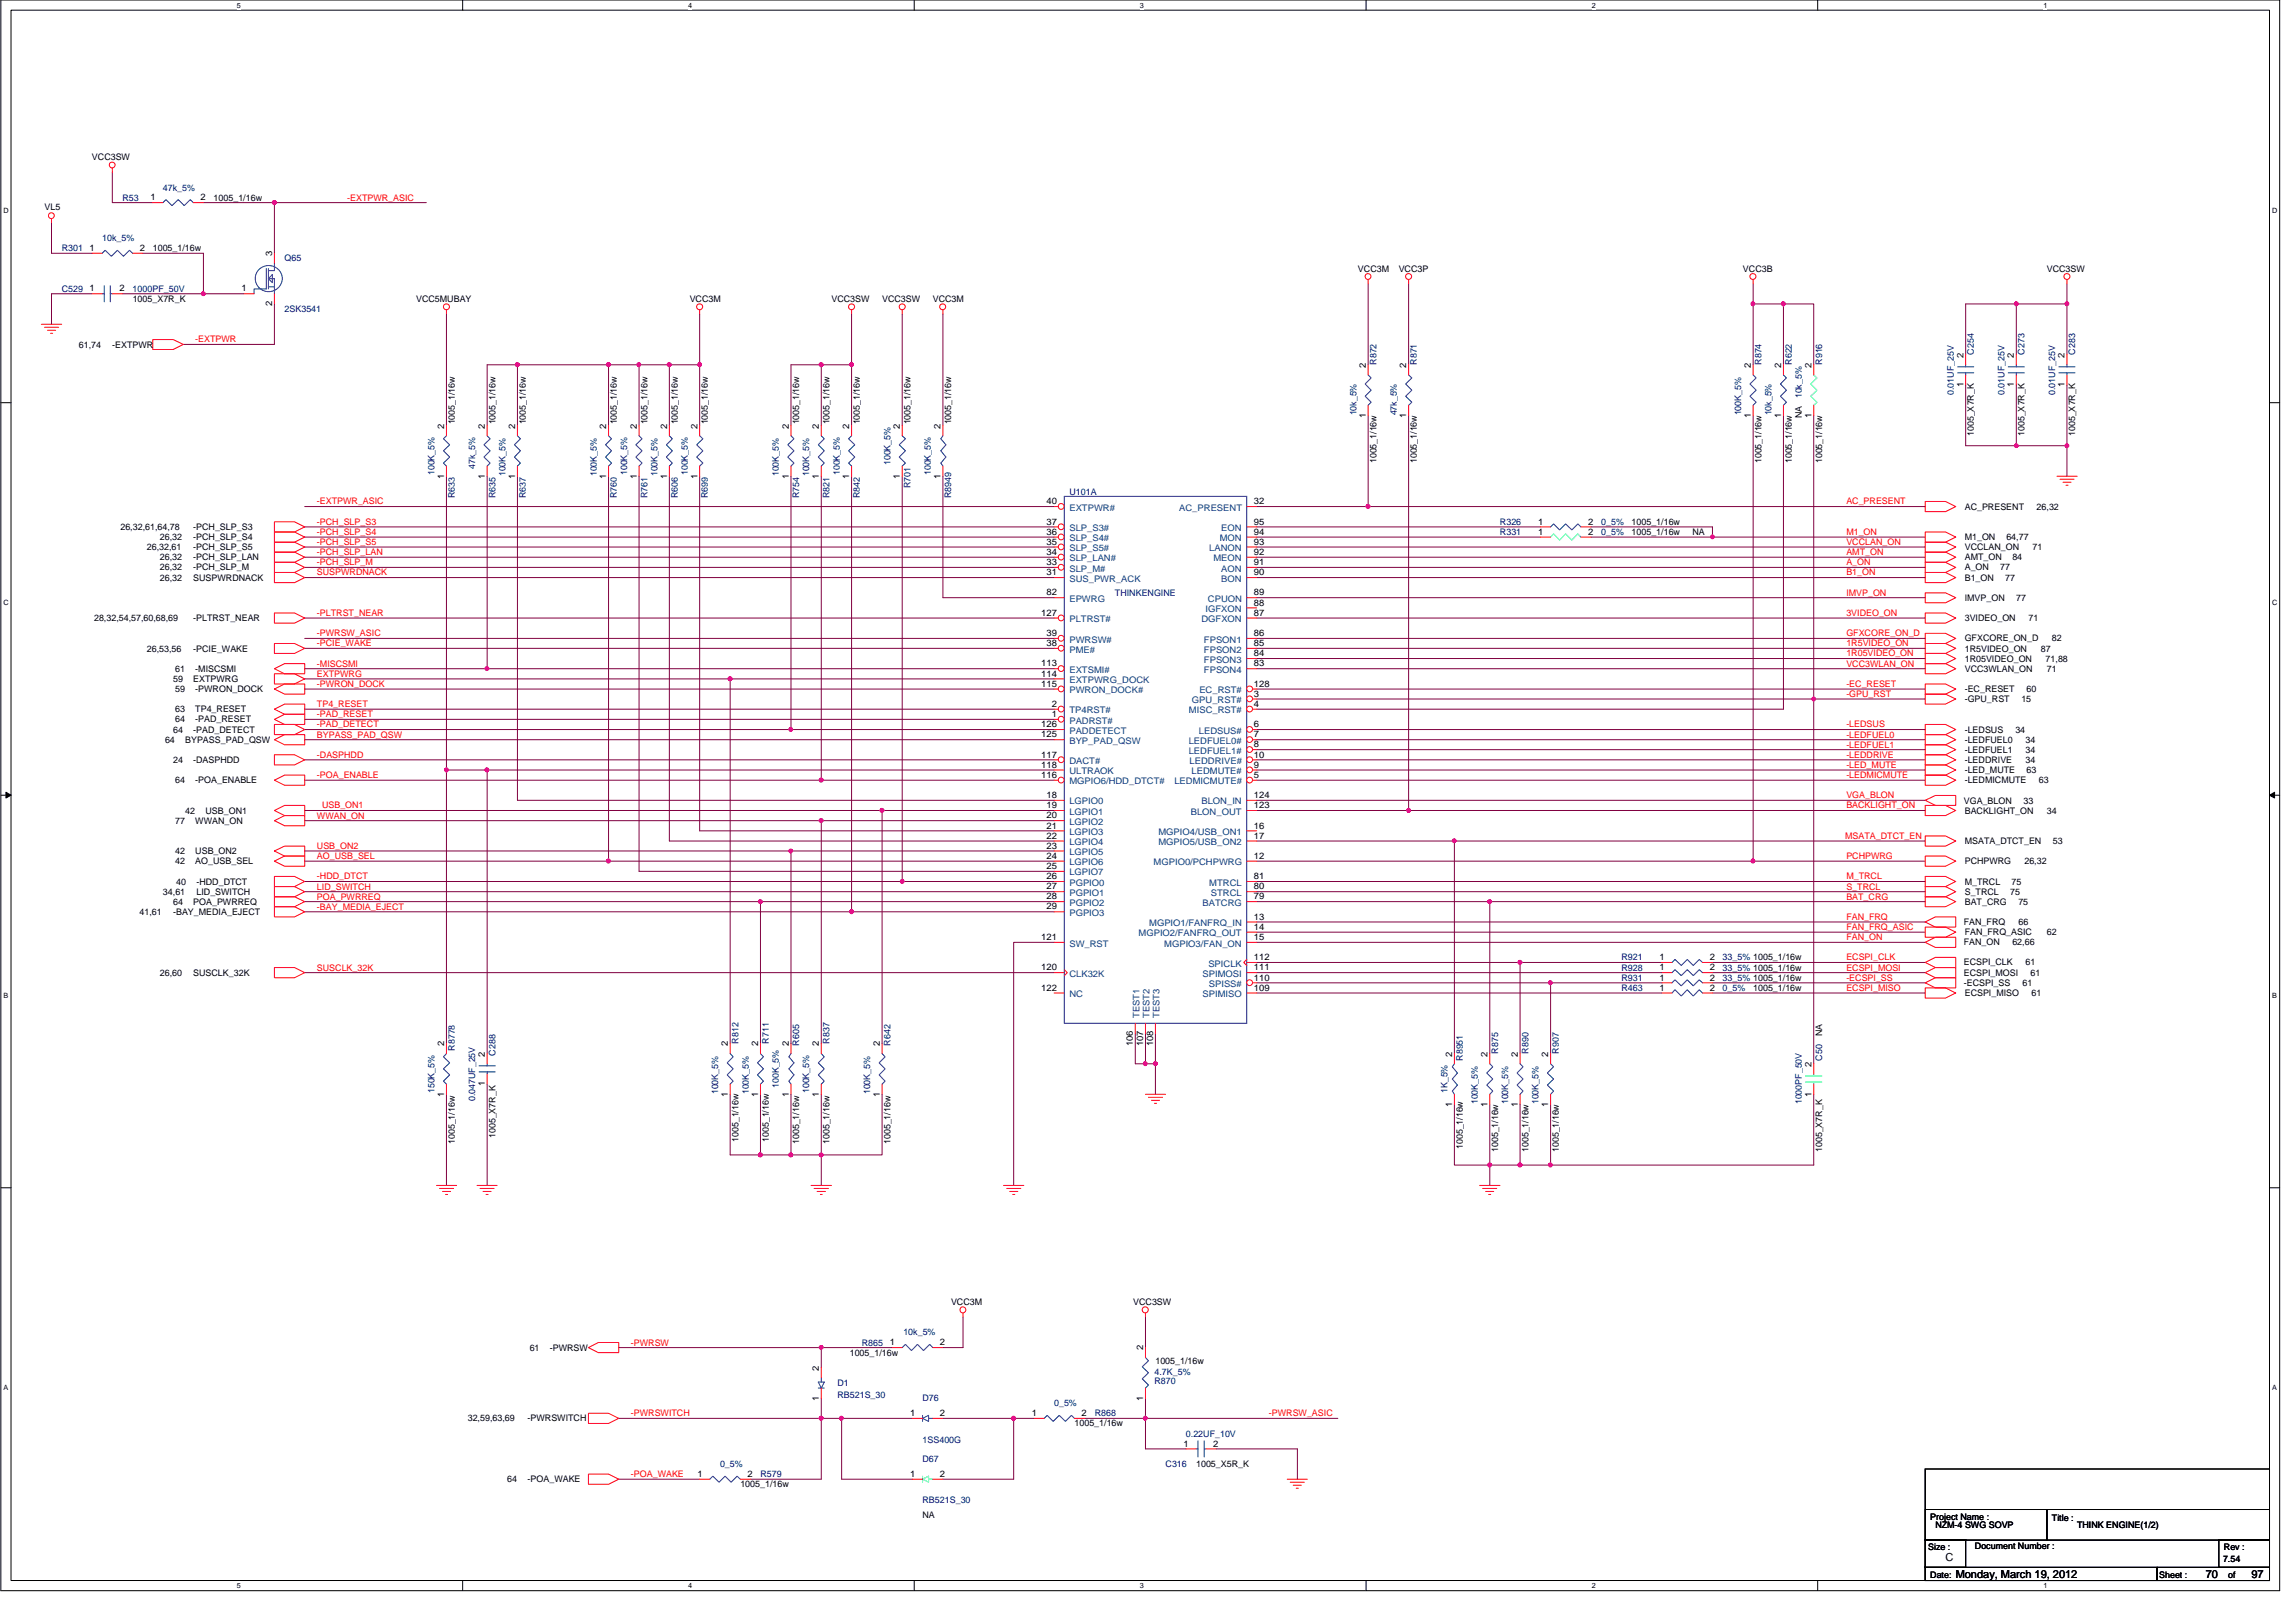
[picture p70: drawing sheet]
<svg xmlns="http://www.w3.org/2000/svg" width="420mm" height="297mm" viewBox="0 0 420 297" stroke-linecap="round" stroke-linejoin="round" font-family="sans-serif">
<defs><g id="words">
<g font-size="2">
<text x="356.2" y="285.6">C</text>
<text x="358" y="288.8">Monday, March 19, 2012</text>
<text x="403.8" y="288.8">70</text>
<text x="412.2" y="288.8">97</text>
</g>
<g font-size="1.7">
<text x="16.8" y="29.3">VCC3SW</text>
<text x="8.2" y="38.4">VL5</text>
<text x="27.5" y="36.7">1</text>
<text x="36.7" y="36.7">2</text>
<text x="39.1" y="36.7">1005_1/16w</text>
<text x="16.4" y="45.9">1</text>
<text x="25.6" y="45.9">2</text>
<text x="28" y="46">1005_1/16w</text>
<text x="49.8" y="46.9" transform="rotate(-90 49.8 46.9)">3</text>
<text x="16.4" y="53.3">1</text>
<text x="21.9" y="53.3">2</text>
<text x="44.2" y="53.3">1</text>
<text x="248.6" y="49.7">VCC3M</text>
<text x="256.1" y="49.7">VCC3P</text>
<text x="319.1" y="49.7">VCC3B</text>
<text x="374.7" y="49.7">VCC3SW</text>
<text x="24.3" y="55.2">1005_X7R_K</text>
<text x="49.8" y="56" transform="rotate(-90 49.8 56)">2</text>
<text x="76.2" y="55.2">VCC5MUBAY</text>
<text x="126.3" y="55.2">VCC3M</text>
<text x="152.2" y="55.2">VCC3SW</text>
<text x="161.5" y="55.2">VCC3SW</text>
<text x="170.8" y="55.2">VCC3M</text>
<text x="14.4" y="63.6">61,74</text>
<text x="20.6" y="63.6">-EXTPWR</text>
<text x="359.4" y="65.4" transform="rotate(-90 359.4 65.4)">2</text>
<text x="368.7" y="65.4" transform="rotate(-90 368.7 65.4)">2</text>
<text x="378" y="65.4" transform="rotate(-90 378 65.4)">2</text>
<text x="250.1" y="67.3" transform="rotate(-90 250.1 67.3)">2</text>
<text x="257.5" y="67.3" transform="rotate(-90 257.5 67.3)">2</text>
<text x="320.5" y="67.3" transform="rotate(-90 320.5 67.3)">2</text>
<text x="326.1" y="67.3" transform="rotate(-90 326.1 67.3)">2</text>
<text x="331.6" y="67.3" transform="rotate(-90 331.6 67.3)">2</text>
<text x="359.4" y="70.9" transform="rotate(-90 359.4 70.9)">1</text>
<text x="368.7" y="70.9" transform="rotate(-90 368.7 70.9)">1</text>
<text x="378" y="70.9" transform="rotate(-90 378 70.9)">1</text>
<text x="83.3" y="77.7" transform="rotate(-90 83.3 77.7)">1005_1/16w</text>
<text x="90.7" y="77.7" transform="rotate(-90 90.7 77.7)">1005_1/16w</text>
<text x="96.3" y="77.7" transform="rotate(-90 96.3 77.7)">1005_1/16w</text>
<text x="112.9" y="77.7" transform="rotate(-90 112.9 77.7)">1005_1/16w</text>
<text x="118.5" y="77.7" transform="rotate(-90 118.5 77.7)">1005_1/16w</text>
<text x="124.1" y="77.7" transform="rotate(-90 124.1 77.7)">1005_1/16w</text>
<text x="129.6" y="77.7" transform="rotate(-90 129.6 77.7)">1005_1/16w</text>
<text x="146.3" y="77.7" transform="rotate(-90 146.3 77.7)">1005_1/16w</text>
<text x="151.9" y="77.7" transform="rotate(-90 151.9 77.7)">1005_1/16w</text>
<text x="157.4" y="77.7" transform="rotate(-90 157.4 77.7)">1005_1/16w</text>
<text x="166.7" y="77.7" transform="rotate(-90 166.7 77.7)">1005_1/16w</text>
<text x="174.1" y="77.7" transform="rotate(-90 174.1 77.7)">1005_1/16w</text>
<text x="250.1" y="76.5" transform="rotate(-90 250.1 76.5)">1</text>
<text x="257.5" y="76.5" transform="rotate(-90 257.5 76.5)">1</text>
<text x="320.5" y="76.5" transform="rotate(-90 320.5 76.5)">1</text>
<text x="326.1" y="76.5" transform="rotate(-90 326.1 76.5)">1</text>
<text x="329.9" y="76.6" transform="rotate(-90 329.9 76.6)">NA</text>
<text x="331.6" y="76.5" transform="rotate(-90 331.6 76.5)">1</text>
<text x="81.3" y="78.4" transform="rotate(-90 81.3 78.4)">2</text>
<text x="88.8" y="78.4" transform="rotate(-90 88.8 78.4)">2</text>
<text x="94.3" y="78.4" transform="rotate(-90 94.3 78.4)">2</text>
<text x="111" y="78.4" transform="rotate(-90 111 78.4)">2</text>
<text x="116.6" y="78.4" transform="rotate(-90 116.6 78.4)">2</text>
<text x="122.1" y="78.4" transform="rotate(-90 122.1 78.4)">2</text>
<text x="127.7" y="78.4" transform="rotate(-90 127.7 78.4)">2</text>
<text x="144.4" y="78.4" transform="rotate(-90 144.4 78.4)">2</text>
<text x="149.9" y="78.4" transform="rotate(-90 149.9 78.4)">2</text>
<text x="155.5" y="78.4" transform="rotate(-90 155.5 78.4)">2</text>
<text x="164.7" y="78.4" transform="rotate(-90 164.7 78.4)">2</text>
<text x="172.2" y="78.4" transform="rotate(-90 172.2 78.4)">2</text>
<text x="361.4" y="79.8" transform="rotate(-90 361.4 79.8)">1005_X7R_K</text>
<text x="370.7" y="79.8" transform="rotate(-90 370.7 79.8)">1005_X7R_K</text>
<text x="379.9" y="79.8" transform="rotate(-90 379.9 79.8)">1005_X7R_K</text>
<text x="81.3" y="87.6" transform="rotate(-90 81.3 87.6)">1</text>
<text x="88.8" y="87.6" transform="rotate(-90 88.8 87.6)">1</text>
<text x="94.3" y="87.6" transform="rotate(-90 94.3 87.6)">1</text>
<text x="111" y="87.6" transform="rotate(-90 111 87.6)">1</text>
<text x="116.6" y="87.6" transform="rotate(-90 116.6 87.6)">1</text>
<text x="122.1" y="87.6" transform="rotate(-90 122.1 87.6)">1</text>
<text x="127.7" y="87.6" transform="rotate(-90 127.7 87.6)">1</text>
<text x="144.4" y="87.6" transform="rotate(-90 144.4 87.6)">1</text>
<text x="149.9" y="87.6" transform="rotate(-90 149.9 87.6)">1</text>
<text x="155.5" y="87.6" transform="rotate(-90 155.5 87.6)">1</text>
<text x="164.7" y="87.6" transform="rotate(-90 164.7 87.6)">1</text>
<text x="172.2" y="87.6" transform="rotate(-90 172.2 87.6)">1</text>
<text x="252" y="84.8" transform="rotate(-90 252 84.8)">1005_1/16w</text>
<text x="259.4" y="84.8" transform="rotate(-90 259.4 84.8)">1005_1/16w</text>
<text x="322.5" y="84.8" transform="rotate(-90 322.5 84.8)">1005_1/16w</text>
<text x="328" y="84.8" transform="rotate(-90 328 84.8)">1005_1/16w</text>
<text x="333.6" y="84.8" transform="rotate(-90 333.6 84.8)">1005_1/16w</text>
<text x="191.6" y="92.3">40</text>
<text x="229.6" y="92.3">32</text>
<text x="359.7" y="93.3">AC_PRESENT</text>
<text x="372.9" y="93.3">26,32</text>
<text x="22" y="97">26,32,61,64,78</text>
<text x="26.9" y="100.7">26,32,61</text>
<text x="29.3" y="98.8">26,32</text>
<text x="35.4" y="97">-PCH_SLP_S3</text>
<text x="35.4" y="98.8">-PCH_SLP_S4</text>
<text x="35.4" y="100.7">-PCH_SLP_S5</text>
<text x="191.6" y="96">37</text>
<text x="191.6" y="97.9">36</text>
<text x="191.6" y="99.7">35</text>
<text x="191.6" y="101.6">34</text>
<text x="229.6" y="99.7">93</text>
<text x="229.6" y="101.6">92</text>
<text x="229.6" y="96">95</text>
<text x="229.6" y="97.9">94</text>
<text x="281.6" y="97.9">1</text>
<text x="281.6" y="96">1</text>
<text x="290.7" y="97.9">2</text>
<text x="290.7" y="96">2</text>
<text x="298.7" y="97.9">1005_1/16w</text>
<text x="298.7" y="96.1">1005_1/16w</text>
<text x="309.8" y="97.9">NA</text>
<text x="359.7" y="98.8">M1_ON</text>
<text x="359.7" y="100.7">VCCLAN_ON</text>
<text x="367.3" y="98.8">64,77</text>
<text x="372.1" y="100.7">71</text>
<text x="29.3" y="102.5">26,32</text>
<text x="29.3" y="104.4">26,32</text>
<text x="29.3" y="106.3">26,32</text>
<text x="35.4" y="102.5">-PCH_SLP_LAN</text>
<text x="35.4" y="104.4">-PCH_SLP_M</text>
<text x="35.4" y="106.3">SUSPWRDNACK</text>
<text x="191.6" y="103.4">33</text>
<text x="191.6" y="105.3">31</text>
<text x="229.6" y="103.4">91</text>
<text x="229.6" y="105.3">90</text>
<text x="359.7" y="102.5">AMT_ON</text>
<text x="359.7" y="104.4">A_ON</text>
<text x="359.7" y="106.3">B1_ON</text>
<text x="366.2" y="104.4">77</text>
<text x="367.1" y="106.3">77</text>
<text x="368.4" y="102.5">84</text>
<text x="17.2" y="113.7">28,32,54,57,60,68,69</text>
<text x="35.4" y="113.7">-PLTRST_NEAR</text>
<text x="190.6" y="112.7">127</text>
<text x="191.6" y="109">82</text>
<text x="229.6" y="112.7">87</text>
<text x="229.6" y="109">89</text>
<text x="229.6" y="110.8">88</text>
<text x="359.7" y="110">IMVP_ON</text>
<text x="359.7" y="113.7">3VIDEO_ON</text>
<text x="369.1" y="110">77</text>
<text x="371.4" y="113.7">71</text>
<text x="26.9" y="119.3">26,53,56</text>
<text x="35.4" y="119.3">-PCIE_WAKE</text>
<text x="191.6" y="116.4">39</text>
<text x="191.6" y="118.2">38</text>
<text x="229.6" y="116.4">86</text>
<text x="229.6" y="118.2">85</text>
<text x="359.7" y="117.4">GFXCORE_ON_D</text>
<text x="359.7" y="119.3">1R5VIDEO_ON</text>
<text x="373.6" y="119.3">87</text>
<text x="375.7" y="117.4">82</text>
<text x="31.7" y="124.8">59</text>
<text x="32.1" y="122.9">61</text>
<text x="35.4" y="124.8">EXTPWRG</text>
<text x="35.8" y="122.9">-MISCSMI</text>
<text x="190.6" y="122">113</text>
<text x="190.6" y="123.8">114</text>
<text x="190.6" y="125.7">115</text>
<text x="229.6" y="120.1">84</text>
<text x="229.6" y="122">83</text>
<text x="229.6" y="125.7">128</text>
<text x="359.7" y="121.1">1R05VIDEO_ON</text>
<text x="359.7" y="122.9">VCC3WLAN_ON</text>
<text x="374.5" y="121.1">71,88</text>
<text x="374.7" y="122.9">71</text>
<text x="32.1" y="126.7">59</text>
<text x="32.1" y="130.3">63</text>
<text x="35.8" y="126.7">-PWRON_DOCK</text>
<text x="35.8" y="130.3">TP4_RESET</text>
<text x="192.6" y="129.4">2</text>
<text x="192.6" y="131.2">1</text>
<text x="229.6" y="127.5">3</text>
<text x="229.6" y="129.4">4</text>
<text x="359.7" y="126.7">-EC_RESET</text>
<text x="359.7" y="128.5">-GPU_RST</text>
<text x="370.1" y="128.5">15</text>
<text x="371" y="126.7">60</text>
<text x="30.2" y="135.9">64</text>
<text x="31.7" y="134.1">64</text>
<text x="32.1" y="132.2">64</text>
<text x="33.9" y="135.9">BYPASS_PAD_QSW</text>
<text x="35.4" y="134.1">-PAD_DETECT</text>
<text x="35.8" y="132.2">-PAD_RESET</text>
<text x="190.6" y="133.1">126</text>
<text x="190.6" y="135">125</text>
<text x="229.6" y="135">7</text>
<text x="229.6" y="136.8">8</text>
<text x="229.6" y="133.1">6</text>
<text x="359.7" y="134.1">-LEDSUS</text>
<text x="359.7" y="135.9">-LEDFUEL0</text>
<text x="359.7" y="137.8">-LEDFUEL1</text>
<text x="369" y="134.1">34</text>
<text x="370.8" y="135.9">34</text>
<text x="370.8" y="137.8">34</text>
<text x="31.7" y="139.6">24</text>
<text x="32.1" y="143.3">64</text>
<text x="35.4" y="139.6">-DASPHDD</text>
<text x="35.8" y="143.3">-POA_ENABLE</text>
<text x="190.6" y="138.6">117</text>
<text x="190.6" y="140.5">118</text>
<text x="190.6" y="142.4">116</text>
<text x="229.6" y="140.5">9</text>
<text x="229.6" y="142.4">5</text>
<text x="229.6" y="138.6">10</text>
<text x="359.7" y="139.6">-LEDDRIVE</text>
<text x="359.7" y="141.5">-LED_MUTE</text>
<text x="359.7" y="143.3">-LEDMICMUTE</text>
<text x="370.8" y="139.6">34</text>
<text x="371" y="141.5">63</text>
<text x="373.2" y="143.3">63</text>
<text x="33.9" y="148.9">42</text>
<text x="37.6" y="148.9">USB_ON1</text>
<text x="191.6" y="146">18</text>
<text x="191.6" y="147.9">19</text>
<text x="191.6" y="149.8">20</text>
<text x="229.6" y="146">124</text>
<text x="229.6" y="147.9">123</text>
<text x="359.5" y="147.1">VGA_BLON</text>
<text x="359.7" y="148.9">BACKLIGHT_ON</text>
<text x="370.4" y="147.1">33</text>
<text x="374.7" y="148.9">34</text>
<text x="32.1" y="150.7">77</text>
<text x="35.8" y="150.7">WWAN_ON</text>
<text x="191.6" y="151.6">21</text>
<text x="191.6" y="153.5">22</text>
<text x="191.6" y="155.3">23</text>
<text x="229.6" y="151.6">16</text>
<text x="229.6" y="153.5">17</text>
<text x="359.7" y="154.5">MSATA_DTCT_EN</text>
<text x="375.8" y="154.5">53</text>
<text x="32.1" y="158.2">42</text>
<text x="32.1" y="156.3">42</text>
<text x="32.2" y="161.9">40</text>
<text x="35.8" y="158.2">AO_USB_SEL</text>
<text x="35.8" y="156.3">USB_ON2</text>
<text x="36" y="161.9">-HDD_DTCT</text>
<text x="191.6" y="157.2">24</text>
<text x="191.6" y="159">25</text>
<text x="191.6" y="160.9">26</text>
<text x="229.6" y="160.9">81</text>
<text x="229.6" y="157.2">12</text>
<text x="359.7" y="158.2">PCHPWRG</text>
<text x="359.7" y="161.9">M_TRCL</text>
<text x="368.2" y="161.9">75</text>
<text x="370.6" y="158.2">26,32</text>
<text x="25.6" y="167.4">41,61</text>
<text x="29.8" y="163.7">34,61</text>
<text x="31.7" y="167.4">-BAY_MEDIA_EJECT</text>
<text x="31.7" y="165.6">64</text>
<text x="35.4" y="165.6">POA_PWRREQ</text>
<text x="36" y="163.7">LID_SWITCH</text>
<text x="191.6" y="162.8">27</text>
<text x="191.6" y="164.6">28</text>
<text x="191.6" y="166.5">29</text>
<text x="229.6" y="164.6">79</text>
<text x="229.6" y="162.8">80</text>
<text x="359.7" y="163.7">S_TRCL</text>
<text x="359.7" y="165.6">BAT_CRG</text>
<text x="368" y="163.7">75</text>
<text x="369.5" y="165.6">75</text>
<text x="190.6" y="172">121</text>
<text x="229.6" y="168.3">13</text>
<text x="229.6" y="172">15</text>
<text x="229.6" y="170.2">14</text>
<text x="359.5" y="169.3">FAN_FRQ</text>
<text x="359.5" y="173">FAN_ON</text>
<text x="359.7" y="171.2">FAN_FRQ_ASIC</text>
<text x="368.4" y="173">62,66</text>
<text x="369.5" y="169.3">66</text>
<text x="374.7" y="171.2">62</text>
<text x="29.3" y="178.6">26,60</text>
<text x="35.4" y="178.6">SUSCLK_32K</text>
<text x="190.6" y="177.6">120</text>
<text x="229.6" y="175.7">112</text>
<text x="229.6" y="177.6">111</text>
<text x="229.6" y="179.5">110</text>
<text x="303.8" y="175.7">1</text>
<text x="303.8" y="177.6">1</text>
<text x="303.8" y="179.5">1</text>
<text x="313" y="175.7">2</text>
<text x="313" y="177.6">2</text>
<text x="313" y="179.5">2</text>
<text x="359.5" y="176.7">ECSPI_CLK</text>
<text x="359.5" y="178.6">ECSPI_MOSI</text>
<text x="370.8" y="176.7">61</text>
<text x="371.8" y="178.6">61</text>
<text x="190.6" y="181.3">122</text>
<text x="229.6" y="181.3">109</text>
<text x="303.8" y="181.3">1</text>
<text x="313" y="181.3">2</text>
<text x="321" y="181.4">1005_1/16w</text>
<text x="359.5" y="180.4">-ECSPI_SS</text>
<text x="359.7" y="182.3">ECSPI_MISO</text>
<text x="370.3" y="180.4">61</text>
<text x="371.9" y="182.3">61</text>
<text x="81.3" y="191.5" transform="rotate(-90 81.3 191.5)">2</text>
<text x="133.3" y="191.5" transform="rotate(-90 133.3 191.5)">2</text>
<text x="138.8" y="191.5" transform="rotate(-90 138.8 191.5)">2</text>
<text x="144.4" y="191.5" transform="rotate(-90 144.4 191.5)">2</text>
<text x="149.9" y="191.5" transform="rotate(-90 149.9 191.5)">2</text>
<text x="161.1" y="191.5" transform="rotate(-90 161.1 191.5)">2</text>
<text x="207.4" y="191.5" transform="rotate(-90 207.4 191.5)">106</text>
<text x="209.3" y="191.5" transform="rotate(-90 209.3 191.5)">107</text>
<text x="211.1" y="191.5" transform="rotate(-90 211.1 191.5)">108</text>
<text x="333.6" y="189.7" transform="rotate(-90 333.6 189.7)">NA</text>
<text x="88.8" y="193.4" transform="rotate(-90 88.8 193.4)">2</text>
<text x="265.8" y="193.4" transform="rotate(-90 265.8 193.4)">2</text>
<text x="272.3" y="193.4" transform="rotate(-90 272.3 193.4)">2</text>
<text x="277.9" y="193.4" transform="rotate(-90 277.9 193.4)">2</text>
<text x="283.5" y="193.4" transform="rotate(-90 283.5 193.4)">2</text>
<text x="331.6" y="195.2" transform="rotate(-90 331.6 195.2)">2</text>
<text x="81.3" y="200.7" transform="rotate(-90 81.3 200.7)">1</text>
<text x="88.8" y="198.8" transform="rotate(-90 88.8 198.8)">1</text>
<text x="133.3" y="200.7" transform="rotate(-90 133.3 200.7)">1</text>
<text x="138.8" y="200.7" transform="rotate(-90 138.8 200.7)">1</text>
<text x="144.4" y="200.7" transform="rotate(-90 144.4 200.7)">1</text>
<text x="149.9" y="200.7" transform="rotate(-90 149.9 200.7)">1</text>
<text x="161.1" y="200.7" transform="rotate(-90 161.1 200.7)">1</text>
<text x="265.8" y="202.6" transform="rotate(-90 265.8 202.6)">1</text>
<text x="272.3" y="202.6" transform="rotate(-90 272.3 202.6)">1</text>
<text x="277.9" y="202.6" transform="rotate(-90 277.9 202.6)">1</text>
<text x="283.5" y="202.6" transform="rotate(-90 283.5 202.6)">1</text>
<text x="331.6" y="200.7" transform="rotate(-90 331.6 200.7)">1</text>
<text x="83.3" y="209.3" transform="rotate(-90 83.3 209.3)">1005_1/16w</text>
<text x="90.7" y="208.2" transform="rotate(-90 90.7 208.2)">1005_X7R_K</text>
<text x="135.2" y="209" transform="rotate(-90 135.2 209)">1005_1/16w</text>
<text x="140.7" y="209" transform="rotate(-90 140.7 209)">1005_1/16w</text>
<text x="146.3" y="209.3" transform="rotate(-90 146.3 209.3)">1005_1/16w</text>
<text x="151.9" y="209.3" transform="rotate(-90 151.9 209.3)">1005_1/16w</text>
<text x="163" y="209.3" transform="rotate(-90 163 209.3)">1005_1/16w</text>
<text x="267.8" y="210.3" transform="rotate(-90 267.8 210.3)">1005_1/16w</text>
<text x="274.3" y="210.8" transform="rotate(-90 274.3 210.8)">1005_1/16w</text>
<text x="279.8" y="210.8" transform="rotate(-90 279.8 210.8)">1005_1/16w</text>
<text x="285.4" y="210.8" transform="rotate(-90 285.4 210.8)">1005_1/16w</text>
<text x="333.6" y="210.8" transform="rotate(-90 333.6 210.8)">1005_X7R_K</text>
<text x="174.1" y="238.8">VCC3M</text>
<text x="207.5" y="238.8">VCC3SW</text>
<text x="97" y="247.2">61</text>
<text x="100.7" y="247.2">-PWRSW</text>
<text x="149.9" y="250.9" transform="rotate(-90 149.9 250.9)">2</text>
<text x="155.6" y="248.1">1005_1/16w</text>
<text x="162.9" y="246.2">1</text>
<text x="172.1" y="246.2">2</text>
<text x="209.3" y="247.1" transform="rotate(-90 209.3 247.1)">2</text>
<text x="211.5" y="249.6">1005_1/16w</text>
<text x="149.9" y="256.3" transform="rotate(-90 149.9 256.3)">1</text>
<text x="209.3" y="256.3" transform="rotate(-90 209.3 256.3)">1</text>
<text x="85.6" y="260.1">32,59,63,69</text>
<text x="96.6" y="260.1">-PWRSWITCH</text>
<text x="166.6" y="259.2">1</text>
<text x="172.1" y="259.2">2</text>
<text x="188.9" y="259.2">1</text>
<text x="196.7" y="261.1">1005_1/16w</text>
<text x="198" y="259.2">2</text>
<text x="216.7" y="264.8">1</text>
<text x="219" y="268.5">1005_X5R_K</text>
<text x="222.1" y="264.8">2</text>
<text x="92.9" y="271.3">64</text>
<text x="96.6" y="271.3">-POA_WAKE</text>
<text x="127.7" y="270.3">1</text>
<text x="135.5" y="272.2">1005_1/16w</text>
<text x="136.9" y="270.3">2</text>
<text x="166.6" y="270.3">1</text>
<text x="172.1" y="270.3">2</text>
<text x="168.9" y="277.7">NA</text>
<text x="353.4" y="278.1">Project Name :</text>
<text x="354.3" y="279.6">NZM-4 SWG SOVP</text>
<text x="375.7" y="278.3">Title :</text>
<text x="380.3" y="279.6">THINK ENGINE(1/2)</text>
<text x="353" y="283.7">Size :</text>
<text x="361.6" y="283.5">Document Number :</text>
<text x="407" y="285.9">7.54</text>
<text x="407.1" y="283.7">Rev :</text>
<text x="353.4" y="288.7">Date:</text>
<text x="395.3" y="288.7">Sheet :</text>
<text x="407.9" y="288.7">of</text>
</g>
<g font-size="1.7" fill="#000080">
<text x="29.8" y="34.9">47k_5%</text>
<text x="22.4" y="36.7">R53</text>
<text x="11.3" y="46">R301</text>
<text x="18.7" y="44.2">10k_5%</text>
<text x="52.1" y="47.8">Q65</text>
<text x="11.3" y="53.4">C529</text>
<text x="24.3" y="53.4">1000PF_50V</text>
<text x="52.1" y="57.1">2SK3541</text>
<text x="361.4" y="64.9" transform="rotate(-90 361.4 64.9)">C254</text>
<text x="370.7" y="64.9" transform="rotate(-90 370.7 64.9)">C273</text>
<text x="379.9" y="64.9" transform="rotate(-90 379.9 64.9)">C283</text>
<text x="252" y="66.8" transform="rotate(-90 252 66.8)">R872</text>
<text x="259.4" y="66.8" transform="rotate(-90 259.4 66.8)">R871</text>
<text x="322.5" y="66.8" transform="rotate(-90 322.5 66.8)">R874</text>
<text x="328" y="66.8" transform="rotate(-90 328 66.8)">R622</text>
<text x="333.6" y="66.8" transform="rotate(-90 333.6 66.8)">R916</text>
<text x="248.3" y="76" transform="rotate(-90 248.3 76)">10k_5%</text>
<text x="255.7" y="76" transform="rotate(-90 255.7 76)">47k_5%</text>
<text x="318.8" y="76" transform="rotate(-90 318.8 76)">100K_5%</text>
<text x="324.3" y="76" transform="rotate(-90 324.3 76)">10k_5%</text>
<text x="329.9" y="72.9" transform="rotate(-90 329.9 72.9)">10k_5%</text>
<text x="357.7" y="72.3" transform="rotate(-90 357.7 72.3)">0.01UF_25V</text>
<text x="367" y="72.3" transform="rotate(-90 367 72.3)">0.01UF_25V</text>
<text x="376.2" y="72.3" transform="rotate(-90 376.2 72.3)">0.01UF_25V</text>
<text x="79.6" y="87" transform="rotate(-90 79.6 87)">100K_5%</text>
<text x="87" y="85.9" transform="rotate(-90 87 85.9)">47k_5%</text>
<text x="92.5" y="87.2" transform="rotate(-90 92.5 87.2)">100K_5%</text>
<text x="109.3" y="87.2" transform="rotate(-90 109.3 87.2)">100K_5%</text>
<text x="114.8" y="87" transform="rotate(-90 114.8 87)">100K_5%</text>
<text x="120.3" y="87.2" transform="rotate(-90 120.3 87.2)">100K_5%</text>
<text x="125.9" y="87" transform="rotate(-90 125.9 87)">100K_5%</text>
<text x="142.6" y="87.2" transform="rotate(-90 142.6 87.2)">100K_5%</text>
<text x="148.2" y="87.2" transform="rotate(-90 148.2 87.2)">100K_5%</text>
<text x="153.7" y="87" transform="rotate(-90 153.7 87)">100K_5%</text>
<text x="163" y="85.1" transform="rotate(-90 163 85.1)">100K_5%</text>
<text x="166.7" y="89.4" transform="rotate(-90 166.7 89.4)">R701</text>
<text x="170.4" y="87" transform="rotate(-90 170.4 87)">100K_5%</text>
<text x="83.3" y="91.2" transform="rotate(-90 83.3 91.2)">R633</text>
<text x="90.7" y="91.2" transform="rotate(-90 90.7 91.2)">R635</text>
<text x="96.3" y="91.2" transform="rotate(-90 96.3 91.2)">R637</text>
<text x="112.9" y="91.2" transform="rotate(-90 112.9 91.2)">R760</text>
<text x="118.5" y="91.2" transform="rotate(-90 118.5 91.2)">R761</text>
<text x="124.1" y="91.2" transform="rotate(-90 124.1 91.2)">R606</text>
<text x="129.6" y="91.2" transform="rotate(-90 129.6 91.2)">R699</text>
<text x="146.3" y="91.2" transform="rotate(-90 146.3 91.2)">R754</text>
<text x="151.9" y="91.2" transform="rotate(-90 151.9 91.2)">R821</text>
<text x="157.4" y="91.2" transform="rotate(-90 157.4 91.2)">R842</text>
<text x="174.1" y="91.2" transform="rotate(-90 174.1 91.2)">R8949</text>
<text x="195.8" y="90.5">U101A</text>
<text x="274.6" y="97.9">R331</text>
<text x="274.6" y="96.1">R326</text>
<text x="293.1" y="97.9">0_5%</text>
<text x="293.1" y="96.1">0_5%</text>
<text x="204.1" y="109.1">THINKENGINE</text>
<text x="296.8" y="175.8">R921</text>
<text x="296.8" y="177.6">R928</text>
<text x="296.8" y="179.5">R931</text>
<text x="315.4" y="175.8">33_5% 1005_1/16w</text>
<text x="315.4" y="177.6">33_5% 1005_1/16w</text>
<text x="315.4" y="179.5">33_5% 1005_1/16w</text>
<text x="296.8" y="181.4">R463</text>
<text x="315.4" y="181.4">0_5%</text>
<text x="135.2" y="191" transform="rotate(-90 135.2 191)">R812</text>
<text x="140.7" y="191" transform="rotate(-90 140.7 191)">R711</text>
<text x="146.3" y="191.3" transform="rotate(-90 146.3 191.3)">R605</text>
<text x="151.9" y="191" transform="rotate(-90 151.9 191)">R837</text>
<text x="163" y="191.3" transform="rotate(-90 163 191.3)">R642</text>
<text x="83.3" y="192.3" transform="rotate(-90 83.3 192.3)">R8778</text>
<text x="90.7" y="193.2" transform="rotate(-90 90.7 193.2)">C288</text>
<text x="267.8" y="194.1" transform="rotate(-90 267.8 194.1)">R8951</text>
<text x="274.3" y="192.8" transform="rotate(-90 274.3 192.8)">R875</text>
<text x="279.8" y="192.8" transform="rotate(-90 279.8 192.8)">R890</text>
<text x="285.4" y="192.8" transform="rotate(-90 285.4 192.8)">R907</text>
<text x="333.6" y="194.1" transform="rotate(-90 333.6 194.1)">C50</text>
<text x="79.6" y="200.1" transform="rotate(-90 79.6 200.1)">150K_5%</text>
<text x="87" y="201.5" transform="rotate(-90 87 201.5)">0.047UF_25V</text>
<text x="131.5" y="200.3" transform="rotate(-90 131.5 200.3)">100K_5%</text>
<text x="137.1" y="200.3" transform="rotate(-90 137.1 200.3)">100K_5%</text>
<text x="142.6" y="199.1" transform="rotate(-90 142.6 199.1)">100K_5%</text>
<text x="148.2" y="200.1" transform="rotate(-90 148.2 200.1)">100K_5%</text>
<text x="159.3" y="200.3" transform="rotate(-90 159.3 200.3)">100K_5%</text>
<text x="265" y="200.1" transform="rotate(-90 265 200.1)">1K_5%</text>
<text x="270.5" y="202.1" transform="rotate(-90 270.5 202.1)">100K_5%</text>
<text x="276.1" y="202.1" transform="rotate(-90 276.1 202.1)">100K_5%</text>
<text x="281.7" y="202.1" transform="rotate(-90 281.7 202.1)">100K_5%</text>
<text x="329.9" y="202.1" transform="rotate(-90 329.9 202.1)">1000PF_50V</text>
<text x="165.4" y="244.4">10k_5%</text>
<text x="157.8" y="246.3">R865</text>
<text x="211.4" y="251.6">4.7K_5%</text>
<text x="153.3" y="253.7">D1</text>
<text x="153.3" y="255.9">RB521S_30</text>
<text x="168.9" y="256.5">D76</text>
<text x="193" y="257.4">0_5%</text>
<text x="211.4" y="253.3">R870</text>
<text x="200.4" y="259.2">R868</text>
<text x="217.1" y="262.9">0.22UF_10V</text>
<text x="131.8" y="268.5">0_5%</text>
<text x="168.9" y="267.6">D67</text>
<text x="168.9" y="264">1SS400G</text>
<text x="213.4" y="268.5">C316</text>
<text x="139.2" y="270.3">R579</text>
<text x="168.9" y="275.2">RB521S_30</text>
</g>
<g font-size="1.7" fill="#f00">
<text x="63.6" y="36.7">-EXTPWR_ASIC</text>
<text x="35.8" y="62.7">-EXTPWR</text>
<text x="58" y="92.3">-EXTPWR_ASIC</text>
<text x="338" y="92.3">AC_PRESENT</text>
<text x="58" y="96.1">-PCH_SLP_S3</text>
<text x="58" y="97.9">-PCH_SLP_S4</text>
<text x="58" y="99.7">-PCH_SLP_S5</text>
<text x="58" y="101.6">-PCH_SLP_LAN</text>
<text x="338" y="97.9">M1_ON</text>
<text x="338" y="101.6">AMT_ON</text>
<text x="338" y="99.7">VCCLAN_ON</text>
<text x="58" y="103.5">-PCH_SLP_M</text>
<text x="58" y="105.3">SUSPWRDNACK</text>
<text x="338" y="105.3">B1_ON</text>
<text x="338" y="103.5">A_ON</text>
<text x="58" y="112.7">-PLTRST_NEAR</text>
<text x="338" y="112.7">3VIDEO_ON</text>
<text x="338" y="109">IMVP_ON</text>
<text x="58" y="118.3">-PCIE_WAKE</text>
<text x="58" y="116.5">-PWRSW_ASIC</text>
<text x="338" y="116.5">GFXCORE_ON_D</text>
<text x="338" y="118.3">1R5VIDEO_ON</text>
<text x="58" y="125.7">-PWRON_DOCK</text>
<text x="58" y="122">-MISCSMI</text>
<text x="58" y="123.9">EXTPWRG</text>
<text x="338" y="120.1">1R05VIDEO_ON</text>
<text x="338" y="122">VCC3WLAN_ON</text>
<text x="338" y="125.7">-EC_RESET</text>
<text x="58" y="129.4">TP4_RESET</text>
<text x="58" y="131.3">-PAD_RESET</text>
<text x="338" y="127.6">-GPU_RST</text>
<text x="58" y="135">BYPASS_PAD_QSW</text>
<text x="58" y="133.1">-PAD_DETECT</text>
<text x="338" y="133.1">-LEDSUS</text>
<text x="338" y="135">-LEDFUEL0</text>
<text x="338" y="136.8">-LEDFUEL1</text>
<text x="58" y="138.7">-DASPHDD</text>
<text x="58" y="142.4">-POA_ENABLE</text>
<text x="338" y="138.7">-LEDDRIVE</text>
<text x="338" y="140.5">-LED_MUTE</text>
<text x="338" y="142.4">-LEDMICMUTE</text>
<text x="58" y="149.8">WWAN_ON</text>
<text x="59" y="148">USB_ON1</text>
<text x="338" y="146.1">VGA_BLON</text>
<text x="338" y="148">BACKLIGHT_ON</text>
<text x="58" y="155.4">USB_ON2</text>
<text x="337.8" y="153.5">MSATA_DTCT_EN</text>
<text x="58" y="157.2">AO_USB_SEL</text>
<text x="58" y="161">-HDD_DTCT</text>
<text x="338" y="161">M_TRCL</text>
<text x="338" y="157.2">PCHPWRG</text>
<text x="58" y="162.8">LID_SWITCH</text>
<text x="58" y="164.6">POA_PWRREQ</text>
<text x="58" y="166.5">-BAY_MEDIA_EJECT</text>
<text x="338" y="162.8">S_TRCL</text>
<text x="338" y="164.6">BAT_CRG</text>
<text x="338" y="168.4">FAN_FRQ</text>
<text x="338" y="172.1">FAN_ON</text>
<text x="338" y="170.2">FAN_FRQ_ASIC</text>
<text x="58" y="177.6">SUSCLK_32K</text>
<text x="338" y="175.8">ECSPI_CLK</text>
<text x="338" y="177.6">ECSPI_MOSI</text>
<text x="338" y="179.5">-ECSPI_SS</text>
<text x="338" y="181.4">ECSPI_MISO</text>
<text x="115.5" y="246.3">-PWRSW</text>
<text x="115.5" y="259.2">-PWRSWITCH</text>
<text x="232.3" y="259.2">-PWRSW_ASIC</text>
<text x="115.5" y="270.3">-POA_WAKE</text>
</g>
<g font-size="1.7" fill="#004080">
<text x="195.8" y="93.5">EXTPWR#</text>
<text x="215.9" y="93.5">AC_PRESENT</text>
<text x="195.8" y="97.2">SLP_S3#</text>
<text x="195.8" y="99.1">SLP_S4#</text>
<text x="195.8" y="100.9">SLP_S5#</text>
<text x="221.4" y="100.9">LANON</text>
<text x="223.3" y="99.1">MON</text>
<text x="223.6" y="97.2">EON</text>
<text x="195.8" y="102.7">SLP_LAN#</text>
<text x="195.8" y="104.6">SLP_M#</text>
<text x="195.8" y="106.5">SUS_PWR_ACK</text>
<text x="222.2" y="102.7">MEON</text>
<text x="223.6" y="104.6">AON</text>
<text x="223.6" y="106.5">BON</text>
<text x="195.8" y="110.2">EPWRG</text>
<text x="195.8" y="113.9">PLTRST#</text>
<text x="220" y="113.9">DGFXON</text>
<text x="220.7" y="112">IGFXON</text>
<text x="221.1" y="110.2">CPUON</text>
<text x="195.8" y="117.6">PWRSW#</text>
<text x="195.8" y="119.4">PME#</text>
<text x="220.4" y="117.6">FPSON1</text>
<text x="220.4" y="119.4">FPSON2</text>
<text x="195.8" y="123.1">EXTSMI#</text>
<text x="195.8" y="125">EXTPWRG_DOCK</text>
<text x="220.4" y="121.3">FPSON3</text>
<text x="220.4" y="123.1">FPSON4</text>
<text x="195.8" y="126.9">PWRON_DOCK#</text>
<text x="195.8" y="130.6">TP4RST#</text>
<text x="217.7" y="130.6">MISC_RST#</text>
<text x="218.2" y="128.7">GPU_RST#</text>
<text x="219.6" y="126.9">EC_RST#</text>
<text x="195.8" y="132.4">PADRST#</text>
<text x="195.8" y="134.3">PADDETECT</text>
<text x="195.8" y="136.1">BYP_PAD_QSW</text>
<text x="217.6" y="136.1">LEDFUEL0#</text>
<text x="217.6" y="138">LEDFUEL1#</text>
<text x="219.5" y="134.3">LEDSUS#</text>
<text x="195.8" y="139.8">DACT#</text>
<text x="195.8" y="141.7">ULTRAOK</text>
<text x="195.8" y="143.6">MGPIO6/HDD_DTCT#</text>
<text x="215" y="143.6">LEDMICMUTE#</text>
<text x="217.8" y="139.8">LEDDRIVE#</text>
<text x="218.1" y="141.7">LEDMUTE#</text>
<text x="195.8" y="147.2">LGPIO0</text>
<text x="195.8" y="149.1">LGPIO1</text>
<text x="218" y="149.1">BLON_OUT</text>
<text x="220" y="147.2">BLON_IN</text>
<text x="195.8" y="151">LGPIO2</text>
<text x="195.8" y="152.8">LGPIO3</text>
<text x="195.8" y="154.7">LGPIO4</text>
<text x="212.1" y="152.8">MGPIO4/USB_ON1</text>
<text x="212.1" y="154.7">MGPIO5/USB_ON2</text>
<text x="195.8" y="156.5">LGPIO5</text>
<text x="195.8" y="158.4">LGPIO6</text>
<text x="195.8" y="160.2">LGPIO7</text>
<text x="211.2" y="158.4">MGPIO0/PCHPWRG</text>
<text x="195.8" y="162.1">PGPIO0</text>
<text x="195.8" y="164">PGPIO1</text>
<text x="195.8" y="165.8">PGPIO2</text>
<text x="195.8" y="167.6">PGPIO3</text>
<text x="220.2" y="165.8">BATCRG</text>
<text x="221.4" y="162.1">MTRCL</text>
<text x="221.7" y="164">STRCL</text>
<text x="195.8" y="173.2">SW_RST</text>
<text x="208.4" y="171.4">MGPIO2/FANFRQ_OUT</text>
<text x="210.4" y="169.5">MGPIO1/FANFRQ_IN</text>
<text x="213.1" y="173.2">MGPIO3/FAN_ON</text>
<text x="195.8" y="178.8">CLK32K</text>
<text x="220.2" y="178.8">SPIMOSI</text>
<text x="221.2" y="176.9">SPICLK</text>
<text x="195.8" y="182.5">NC</text>
<text x="220.2" y="182.5">SPIMISO</text>
<text x="221.3" y="180.6">SPISS#</text>
<text x="208.6" y="186.4" transform="rotate(-90 208.6 186.4)">TEST1</text>
<text x="210.5" y="186.4" transform="rotate(-90 210.5 186.4)">TEST2</text>
<text x="212.3" y="186.4" transform="rotate(-90 212.3 186.4)">TEST3</text>
</g>
<g font-size="1.3">
<text x="43.3" y="1.4">5</text>
<text x="126" y="1.4">4</text>
<text x="208.7" y="1.4">3</text>
<text x="291.4" y="1.4">2</text>
<text x="374.1" y="1.4">1</text>
<text x=".6" y="38.9">D</text>
<text x="416" y="38.9">D</text>
<text x=".6" y="110.8">C</text>
<text x="416" y="110.8">C</text>
<text x=".6" y="182.6">B</text>
<text x="416" y="182.6">B</text>
<text x=".6" y="254.5">A</text>
<text x="416" y="254.5">A</text>
<text x="43.3" y="290.7">5</text>
<text x="126" y="290.7">4</text>
<text x="208.7" y="290.7">3</text>
<text x="291.4" y="290.7">2</text>
<text x="374.1" y="290.7">1</text>
</g>
</g></defs>
<path d="M.2 0h417.2v291.1h-417.2zM2 1.9h413.5v287.4h-413.5z" fill="none" stroke="#000" stroke-width=".18"/>
<g fill="#fff">
<path d="M43.3 .2h.8v1.5h-.8z"/>
<path d="M43.3 289.5h.8v1.5h-.8z"/>
</g>
<path d="M84.7 0v1.9M84.7 289.3v1.8" fill="none" stroke="#000" stroke-width=".18"/>
<g fill="#fff">
<path d="M126 .2h.7v1.5h-.7z"/>
<path d="M126 289.5h.7v1.5h-.7z"/>
</g>
<path d="M167.4 0v1.9M167.4 289.3v1.8" fill="none" stroke="#000" stroke-width=".18"/>
<g fill="#fff">
<path d="M208.7 .2h.7v1.5h-.7z"/>
<path d="M208.7 289.5h.7v1.5h-.7z"/>
</g>
<path d="M250.1 0v1.9M250.1 289.3v1.8" fill="none" stroke="#000" stroke-width=".18"/>
<g fill="#fff">
<path d="M291.4 .2h.7v1.5h-.7z"/>
<path d="M291.4 289.5h.7v1.5h-.7z"/>
</g>
<path d="M332.8 0v1.9M332.8 289.3v1.8" fill="none" stroke="#000" stroke-width=".18"/>
<g fill="#fff">
<path d="M374.1 .2h.7v1.5h-.7z"/>
<path d="M374.1 289.5h.7v1.5h-.7z"/>
<path d="M.6 37.8h1v1.4h-1z"/>
<path d="M416 37.8h.9v1.4h-.9z"/>
<path d="M.6 109.6h1v1.5h-1z"/>
<path d="M416 109.6h.9v1.5h-.9z"/>
</g>
<path d="M.2 73.7h1.8M415.5 73.7h1.9" fill="none" stroke="#000" stroke-width=".18"/>
<g fill="#fff">
<path d="M.6 181.4h.9v1.5h-.9z"/>
<path d="M416 181.4h.8v1.5h-.8z"/>
</g>
<path d="M.2 145.5h1.8M415.5 145.5h1.9" fill="none" stroke="#000" stroke-width=".18"/>
<path d="M1.1 145l.9 .5-.9 .5zM415.5 145.5l.9-.5v1z" fill="#000" stroke="#000" stroke-width=".18"/>
<g fill="#fff">
<path d="M.6 253.3h.8v1.5h-.8z"/>
<path d="M416 253.3h.8v1.5h-.8z"/>
</g>
<path d="M.2 217.4h1.8M415.5 217.4h1.9M352.5 276.3h22.2v5.6h-22.2zM352.5 268.9h63v20.4h-63zM374.7 276.3h40.8v5.6h-40.8zM352.5 281.9h7.4v5h-7.4zM352.5 286.9h42.4v2.4h-42.4zM394.9 286.9h20.6v2.4h-20.6zM406.2 281.9h9.3v5h-9.3z" fill="none" stroke="#000" stroke-width=".18"/>
<g fill="none" stroke="#800040" stroke-width=".18">
<path d="M20.6 31.5v5.6h7.4M37.2 37.1h13M50.2 37.1v9.3M50.2 37.1h27.9M9.4 40.8v5.6h7.4M16.8 53.8h-7.4v5.6M22.4 53.8h14.8M26.1 46.4h11.1v7.4M37.2 53.8h7.5M50.2 55.6v7.4h-16.6M81.7 57.5v20.4M128.1 57.5v9.3"/>
<path d="M155.9 57.5v9.3M165.2 57.5v20.4M172.6 57.5v20.4M250.5 51.9v14.9M257.9 51.9v14.9M321 51.9v3.7M321 55.6v11.2M321 55.6h5.5M326.5 55.6h5.6v11.2M326.5 55.6v11.2M369.1 55.6h-9.2v9.3M369.1 55.6v9.3"/>
<path d="M369.1 55.6h9.3M378.4 55.6v9.3M378.4 51.9v3.7M94.7 66.8h-5.5v11.1M94.7 66.8h16.7M94.7 66.8v11.1M111.4 66.8v11.1M111.4 66.8h5.6M117 66.8v11.1M117 66.8h5.5M122.5 66.8v11.1M122.5 66.8h5.6"/>
<path d="M128.1 66.8v11.1M150.4 66.8v11.1M150.4 66.8h-5.6v11.1M150.4 66.8h5.5M155.9 66.8v11.1M250.5 76v16.7M257.9 76v72.3M321 76v81.6M326.5 76v53.8h-96.4M332.1 76v51.9M359.9 70.5v11.1h9.2M369.1 70.5v11.1"/>
<path d="M378.4 70.5v11.1M55.8 92.7h137.2M55.8 96.4h137.2M55.8 98.3h137.2M81.7 87.2v53.7M89.2 87.2v35.2M94.7 87.2v59.3h98.3M111.4 87.2v70.4M117 87.2v72.3h76M122.5 87.2v66.7h70.5M128.1 87.2v64.9h64.9M144.8 87.2v46.3"/>
<path d="M150.4 87.2v55.6M155.9 87.2v79.7h37.1M165.2 87.2v74.1M172.6 87.2v22.2h20.4M230.1 92.7h20.4M230.1 98.3h51.9M230.1 96.4h51.9M250.5 92.7h102M291.3 96.4h22.2v1.9M291.3 98.3h22.2M313.5 98.3h39M369.1 81.6h9.3"/>
<path d="M378.4 81.6v5.6M55.8 100.1h137.2M55.8 102h137.2M55.8 103.8h137.2M55.8 105.7h137.2M55.8 113.1h137.2M55.8 118.7h137.2M55.8 116.8h137.2M230.1 116.8h122.4M230.1 118.7h122.4M230.1 113.1h122.4M230.1 109.4h122.4"/>
<path d="M230.1 105.7h122.4M230.1 103.8h122.4M230.1 102h122.4M230.1 100.1h122.4M55.8 126.1h137.2M55.8 129.8h137.2M55.8 131.7h137.2M55.8 135.4h137.2M55.8 139.1h137.2M55.8 122.4h33.4M55.8 124.2h77.9M55.8 133.5h89"/>
<path d="M89.2 122.4h103.8M133.7 124.2h59.3M133.7 124.2v66.8M144.8 133.5h48.2M230.1 120.5h122.4M230.1 122.4h122.4M230.1 126.1h122.4M230.1 133.5h122.4M230.1 135.4h122.4M230.1 137.2h122.4M230.1 139.1h122.4M230.1 127.9h102"/>
<path d="M332.1 127.9v66.8M332.1 127.9h20.4M55.8 148.3h105.7M55.8 155.7h89M55.8 157.6h55.6M55.8 142.8h94.6M55.8 150.2h94.6v40.8M81.7 140.9h7.5M81.7 140.9v50.1M89.2 140.9h103.8M89.2 140.9v51.9M111.4 157.6h81.6"/>
<path d="M144.8 155.7h48.2M144.8 155.7v35.3M150.4 142.8h42.6M150.4 150.2h42.6M161.5 148.3h31.5M161.5 148.3v42.7M230.1 157.6h90.9M230.1 140.9h122.4M230.1 146.5h122.4M230.1 142.8h122.4M230.1 148.3h27.8M230.1 153.9h36.2v38.9"/>
<path d="M257.9 148.3h94.6M266.3 153.9h86.2M321 157.6h31.5M55.8 163.2h137.2M55.8 178h137.2M55.8 165h83.4v26M55.8 161.3h109.4M55.8 166.9h100.1M139.2 165h53.8M165.2 161.3h27.8M193 172.5h-7.4v44.5M230.1 179.9h53.8"/>
<path d="M230.1 165h42.6M230.1 161.3h122.4M230.1 163.2h122.4M230.1 168.7h122.4M230.1 172.5h122.4M230.1 170.6h122.4M230.1 178h74.1M230.1 176.1h48.2M272.7 165v27.8M272.7 165h79.8M278.3 176.1h25.9M278.3 176.1v16.7"/>
<path d="M283.9 179.9v12.9M283.9 179.9h20.3M313.5 176.1h39M313.5 178h39M313.5 179.9h39M89.2 198.4v18.6M207.8 189.1v5.6h1.9M209.7 194.7h1.8M209.7 189.1v5.6M211.5 194.7v5.6M211.5 189.1v5.6M230.1 181.7h74.1"/>
<path d="M313.5 181.7h39M81.7 200.3v16.7M133.7 200.3v11.1h5.5M139.2 211.4h5.6M139.2 200.3v11.1M144.8 200.3v11.1M144.8 211.4h5.6M150.4 200.3v11.1M150.4 211.4v5.6M161.5 200.3v11.1h-11.1M266.3 202.1v11.1h6.4M272.7 213.2v3.8"/>
<path d="M272.7 202.1v11.1M272.7 213.2h5.6M278.3 213.2h5.6M278.3 202.1v11.1M283.9 202.1v11.1M332.1 200.3v12.9h-48.2M113.3 259.6h37.1M113.3 246.6h37.1v3.7M150.4 246.6h13M150.4 259.6h3.7M150.4 259.6v11.1h-13M150.4 255.9v3.7"/>
<path d="M154.1 259.6v11.1h12.9M154.1 259.6h12.9M172.6 259.6h13M176.3 241v5.6h-3.7M185.6 259.6h3.7M185.6 259.6v11.1h-13M198.6 259.6h11.1M209.7 255.9v3.7M209.7 241v5.6M209.7 259.6v5.6h7.4M209.7 259.6h35.2M113.3 270.7h14.8"/>
<path d="M222.7 265.2h14.8v5.5"/>
</g>
<g fill="#f0f" stroke="#f0f" stroke-width=".18">
<circle cx="150.3" cy="150.2" r=".37"/>
<circle cx="139.2" cy="165" r=".36"/>
<circle cx="111.4" cy="66.7" r=".37"/>
<circle cx="94.7" cy="66.7" r=".37"/>
<circle cx="150.3" cy="66.7" r=".37"/>
<circle cx="155.9" cy="66.7" r=".35"/>
<circle cx="144.8" cy="133.5" r=".35"/>
<circle cx="150.3" cy="142.8" r=".37"/>
<circle cx="155.9" cy="166.9" r=".35"/>
<circle cx="144.8" cy="155.7" r=".34"/>
<circle cx="133.6" cy="124.2" r=".37"/>
<circle cx="139.2" cy="211.4" r=".36"/>
<circle cx="37.2" cy="53.8" r=".36"/>
<circle cx="150.3" cy="246.6" r=".36"/>
<circle cx="211.5" cy="194.7" r=".35"/>
<circle cx="209.6" cy="194.7" r=".35"/>
<circle cx="150.3" cy="259.6" r=".37"/>
<circle cx="154" cy="259.6" r=".35"/>
<circle cx="185.5" cy="259.6" r=".37"/>
<circle cx="209.6" cy="259.6" r=".35"/>
<circle cx="266.2" cy="153.9" r=".34"/>
<circle cx="313.5" cy="98.3" r=".34"/>
<circle cx="257.9" cy="148.3" r=".35"/>
<circle cx="320.9" cy="157.6" r=".35"/>
<circle cx="326.5" cy="55.6" r=".37"/>
<circle cx="278.3" cy="213.2" r=".37"/>
<circle cx="272.7" cy="213.2" r=".37"/>
<circle cx="272.7" cy="165" r=".36"/>
<circle cx="283.8" cy="179.8" r=".35"/>
<circle cx="283.8" cy="213.2" r=".35"/>
<circle cx="369.1" cy="55.6" r=".35"/>
<circle cx="378.4" cy="55.6" r=".35"/>
<circle cx="378.4" cy="81.6" r=".34"/>
<circle cx="369.1" cy="81.6" r=".34"/>
<circle cx="144.8" cy="211.4" r=".34"/>
<circle cx="150.3" cy="211.4" r=".36"/>
<circle cx="320.9" cy="55.6" r=".35"/>
<circle cx="50.2" cy="37.1" r=".37"/>
<circle cx="128.1" cy="66.7" r=".35"/>
<circle cx="278.3" cy="176.1" r=".37"/>
<circle cx="111.4" cy="157.6" r=".37"/>
<circle cx="116.9" cy="66.7" r=".35"/>
<circle cx="89.1" cy="122.4" r=".35"/>
<circle cx="89.1" cy="140.9" r=".35"/>
<circle cx="250.4" cy="92.7" r=".37"/>
<circle cx="81.7" cy="140.9" r=".35"/>
<circle cx="332" cy="127.9" r=".34"/>
<circle cx="122.5" cy="66.7" r=".37"/>
<circle cx="161.5" cy="148.3" r=".37"/>
<circle cx="165.2" cy="161.3" r=".35"/>
</g>
<g fill="none" stroke="#f00" stroke-width=".18">
<path d="M20.6 30.8v.7M28 37.1h1.8M35.4 37.1h1.8M7.6 59.4h3.7M8.2 59.9h2.5M9.4 40v.8M16.8 53.8h1.9M20.6 53.8h1.8M44.7 53.8h1.8M50.2 46.4v1.8M50.2 53.8v1.8M81.7 56.7v.8"/>
<path d="M128.1 56.7v.8M155.9 56.7v.8M165.2 56.7v.8M172.6 56.7v.8M250.5 51.2v.7M257.9 51.2v.7M321 51.2v.7M378.4 51.2v.7M8.7 60.5h1.5M9.3 61h.3M28 62.1h3.7l1.9 .9-1.9 1h-3.7zM81.7 77.9v1.9"/>
<path d="M94.7 77.9v1.9M111.4 77.9v1.9M122.5 77.9v1.9M128.1 77.9v1.9M144.8 77.9v1.9M150.4 77.9v1.9M155.9 77.9v1.9M165.2 77.9v1.9M172.6 77.9v1.9M321 74.2v1.8M321 66.8v1.8M326.5 74.2v1.8"/>
<path d="M326.5 66.8v1.8M332.1 74.2v1.8M332.1 66.8v1.8M359.9 68.6v1.9M359.9 64.9v1.9M50.2 95.5h3.7l1.9 .9-1.9 1h-3.7zM50.2 97.4h3.7l1.9 .9-1.9 .9h-3.7zM50.2 99.2h3.7l1.9 .9-1.9 .9h-3.7zM81.7 85.3v1.9M94.7 85.3v1.9M111.4 85.3v1.9M122.5 85.3v1.9"/>
<path d="M128.1 85.3v1.9M144.8 85.3v1.9M150.4 85.3v1.9M155.9 85.3v1.9M165.2 85.3v1.9M172.6 85.3v1.9M282 98.3h1.9M289.4 98.3h1.9M352.5 97.4h3.7l1.8 .9-1.8 .9h-3.7zM352.5 99.2h3.7l1.8 .9-1.8 .9h-3.7zM352.5 91.8h3.7l1.8 .9-1.8 .9h-3.7zM376.6 87.2h3.7"/>
<path d="M377.1 87.7h2.6M377.7 88.3h1.5M378.2 88.8h.4M50.2 101h3.7l1.9 1-1.9 .9h-3.7zM50.2 102.9h3.7l1.9 .9-1.9 1h-3.7zM50.2 104.8h3.7l1.9 .9-1.9 .9h-3.7zM50.2 112.2h3.7l1.9 .9-1.9 .9h-3.7zM50.2 117.8h3.7l1.9 .9-1.9 .9h-3.7zM352.5 101h3.7l1.8 1-1.8 .9h-3.7zM352.5 102.9h3.7l1.8 .9-1.8 1h-3.7zM352.5 104.8h3.7l1.8 .9-1.8 .9h-3.7zM352.5 108.5h3.7l1.8 .9-1.8 .9h-3.7z"/>
<path d="M352.5 112.2h3.7l1.8 .9-1.8 .9h-3.7zM352.5 115.9h3.7l1.8 .9-1.8 1h-3.7zM352.5 117.8h3.7l1.8 .9-1.8 .9h-3.7zM352.5 119.6h3.7l1.8 .9-1.8 1h-3.7zM50.2 126.1l1.9-.9h3.7v1.8h-3.7zM50.2 122.4l1.9-.9h3.7v1.8h-3.7zM50.2 129.8l1.9-.9h3.7v1.8h-3.7zM50.2 131.7l1.9-1h3.7v1.9h-3.7zM50.2 135.4l1.9-.9h3.7v1.8h-3.7zM50.2 123.3h3.7l1.9 .9-1.9 1h-3.7zM50.2 138.1h3.7l1.9 1-1.9 .9h-3.7zM50.2 132.6h3.7l1.9 .9-1.9 1h-3.7z"/>
<path d="M352.5 121.5h3.7l1.8 .9-1.8 .9h-3.7zM352.5 125.2h3.7l1.8 .9-1.8 .9h-3.7zM352.5 127h3.7l1.8 .9-1.8 1h-3.7zM352.5 132.6h3.7l1.8 .9-1.8 1h-3.7zM352.5 134.5h3.7l1.8 .9-1.8 .9h-3.7zM352.5 136.3h3.7l1.8 .9-1.8 .9h-3.7zM352.5 138.1h3.7l1.8 1-1.8 .9h-3.7zM352.5 140h3.7l1.8 .9-1.8 1h-3.7zM50.2 157.6l1.9-.9h3.7v1.8h-3.7zM50.2 150.2l1.9-.9h3.7v1.8h-3.7zM50.2 155.7l1.9-.8h3.7v1.8h-3.7zM50.2 148.3l1.9-.9h3.7v1.9h-3.7z"/>
<path d="M50.2 142.8l1.9-.9h3.7v1.8h-3.7zM352.5 146.5l1.8-.9h3.7v1.8h-3.7zM352.5 147.4h3.7l1.8 .9-1.8 1h-3.7zM352.5 153h3.7l1.8 .9-1.8 1h-3.7zM352.5 156.7h3.7l1.8 .9-1.8 .9h-3.7zM352.5 141.9h3.7l1.8 .9-1.8 .9h-3.7zM50.2 177.1h3.7l1.9 .9-1.9 .9h-3.7zM50.2 164.1h3.7l1.9 .9-1.9 .9h-3.7zM50.2 165.9h3.7l1.9 1-1.9 .9h-3.7zM50.2 160.4h3.7l1.9 .9-1.9 1h-3.7zM50.2 162.3h3.7l1.9 .9-1.9 .9h-3.7zM304.2 176.1h1.9"/>
<path d="M304.2 178h1.9M311.7 176.1h1.8M311.7 178h1.8M352.5 168.7l1.8-.9h3.7v1.9h-3.7zM352.5 172.5l1.8-1h3.7v1.9h-3.7zM352.5 176.1l1.8-.9h3.7v1.9h-3.7zM352.5 178l1.8-.9h3.7v1.8h-3.7zM352.5 179.9l1.8-1h3.7v1.9h-3.7zM352.5 160.4h3.7l1.8 .9-1.8 1h-3.7zM352.5 162.3h3.7l1.8 .9-1.8 .9h-3.7zM352.5 164.1h3.7l1.8 .9-1.8 .9h-3.7zM352.5 169.7h3.7l1.8 .9-1.8 .9h-3.7z"/>
<path d="M81.7 198.4v1.9M81.7 191v1.8M133.7 198.4v1.9M133.7 191v1.8M139.2 198.4v1.9M139.2 191v1.8M266.3 192.8v1.9M272.7 192.8v1.9M278.3 192.8v1.9M283.9 192.8v1.9M304.2 181.7h1.9M311.7 181.7h1.8"/>
<path d="M352.5 180.8h3.7l1.8 .9-1.8 1h-3.7zM79.9 217h3.7M80.5 217.5h2.5M81 218.1h1.5M81.6 218.6h.3M87.3 217h3.7M87.9 217.5h2.6M88.4 218.1h1.5M89 218.6h.4M148.5 217h3.7M149 217.5h2.7M149.6 218.1h1.5"/>
<path d="M150.2 218.6h.3M183.7 217h3.7M184.3 217.5h2.6M184.9 218.1h1.4M185.4 218.6h.4M209.7 200.3h3.7M210.3 200.8h2.5M210.8 201.4h1.5M211.4 201.9h.3M266.3 200.3v1.8M270.9 217h3.7M271.4 217.5h2.6"/>
<path d="M272 218.1h1.5M272.5 218.6h.4M272.7 200.3v1.8M278.3 200.3v1.8M283.9 200.3v1.8M107.7 246.6l1.8-.9h3.8v1.9h-3.8zM107.7 258.7h3.7l1.9 .9-1.9 .9h-3.7zM150.4 254v1.9M150.4 250.3v1.9M163.4 246.6h1.8M167 259.6h1.9M170.8 259.6h1.8"/>
<path d="M170.8 246.6h1.8M176.3 240.3v.7M189.3 259.6h1.9M196.7 259.6h1.9M209.7 240.3v.7M107.7 269.8h3.7l1.9 .9-1.9 1h-3.7zM128.1 270.7h1.9M135.5 270.7h1.9M167 270.7h1.9M170.8 270.7h1.8M217.1 265.2h1.9M220.8 265.2h1.9"/>
<path d="M235.7 270.7h3.6M236.2 271.3h2.6M236.8 271.8h1.4M237.3 272.4h.4"/>
<circle cx="9.4" cy="39.5" r=".54"/>
<circle cx="20.5" cy="30.2" r=".54"/>
<circle cx="81.7" cy="56.1" r=".55"/>
<circle cx="128.1" cy="56.1" r=".55"/>
<circle cx="155.9" cy="56.1" r=".55"/>
<circle cx="165.2" cy="56.1" r=".55"/>
<circle cx="172.6" cy="56.1" r=".55"/>
<circle cx="250.4" cy="50.6" r=".54"/>
<circle cx="257.9" cy="50.6" r=".55"/>
<circle cx="320.9" cy="50.6" r=".55"/>
<circle cx="378.4" cy="50.6" r=".55"/>
<circle cx="176.3" cy="239.7" r=".55"/>
<circle cx="209.7" cy="239.7" r=".56"/>
</g>
<g fill="none" stroke="#00f" stroke-width=".18">
<path d="M29.8 37.1l.6-.6 1.1 1.1 1.1-1.1 1.1 1.1 1.1-1.1 .6 .6M18.7 53.8h.4M19.1 52.3v2.9M20.2 53.8h.4M20.2 52.3v2.9M48.8 49.1v3.8h-2.3v.9M49.1 49.1v3.8M49.1 52.5h1.1M49.1 51h1.1v2.8M49.9 50.2v1.5l-.8-.7zM50.2 48.2v1.3h-1.1M81.7 79.8l-.5 .5 1.1 1.1-1.1 1.1 1.1 1.2-1.1 1.1 .5 .5"/>
<path d="M94.7 79.8l.6 .5-1.1 1.1 1.1 1.1-1.1 1.2 1.1 1.1-.6 .5M111.4 79.8l.6 .5-1.1 1.1 1.1 1.1-1.1 1.2 1.1 1.1-.6 .5M122.5 79.8l.6 .5-1.1 1.1 1.1 1.1-1.1 1.2 1.1 1.1-.6 .5M128.1 79.8l.6 .5-1.2 1.1 1.2 1.1-1.2 1.2 1.2 1.1-.6 .5M144.8 79.8l.6 .5-1.2 1.1 1.2 1.1-1.2 1.2 1.2 1.1-.6 .5M150.4 79.8l.5 .5-1.1 1.1 1.1 1.1-1.1 1.2 1.1 1.1-.5 .5M155.9 79.8l-.5 .5 1.1 1.1-1.1 1.1 1.1 1.2-1.1 1.1 .5 .5M165.2 79.8l.6 .5-1.2 1.1 1.2 1.1-1.2 1.2 1.2 1.1-.6 .5M172.6 79.8l-.4 .5 1 1.1-1 1.1 1 1.2-1 1.1 .4 .5M321 68.6l.5 .6-1.1 1.1 1.1 1.1-1.1 1.1 1.1 1.1-.5 .6M326.5 68.6l.6 .6-1.1 1.1 1.1 1.1-1.1 1.1 1.1 1.1-.6 .6M358.4 68.2h2.9"/>
<path d="M358.4 67.1h2.9M359.9 68.2v.4M359.9 66.8v.3M194.8 90.8h33.5v96.5h-33.5zM306.1 176.1l.6-.5 1.1 1.1 1.1-1.1 1.1 1.1 1.1-1.1 .6 .5M306.1 178l.6-.5 1.1 1.1 1.1-1.1 1.1 1.1 1.1-1.1 .6 .5M81.7 192.8l-.5 .6 1.1 1.1-1.1 1.1 1.1 1.1-1.1 1.2 .5 .5M133.7 192.8l.5 .6-1.1 1.1 1.1 1.1-1.1 1.1 1.1 1.2-.5 .5M139.2 192.8l.6 .6-1.1 1.1 1.1 1.1-1.1 1.1 1.1 1.2-.6 .5M266.3 194.7l-.4 .5 .9 1.2-.9 1.1 .9 1.1-.9 1.1 .4 .6M272.7 194.7l.6 .5-1.1 1.2 1.1 1.1-1.1 1.1 1.1 1.1-.6 .6M278.3 194.7l.5 .5-1.1 1.2 1.1 1.1-1.1 1.1 1.1 1.1-.5 .6"/>
<path d="M283.9 194.7l.5 .5-1.1 1.2 1.1 1.1-1.1 1.1 1.1 1.1-.5 .6M306.1 181.7l.6-.6 1.1 1.2 1.1-1.2 1.1 1.2 1.1-1.2 .6 .6M149.8 252.9h1.1l-.5 1.1zM149.8 254h1.1M150.4 252.2v.7M165.2 246.6l.6-.6 1.1 1.2 1.1-1.2 1.1 1.2 1.1-1.2 .6 .6M168.9 259.6l1.1-.6v1.1zM168.9 259v1.1M170 259.6h.8M191.2 259.6l.5-.6 1.1 1.1 1.1-1.1 1.2 1.1 1.1-1.1 .5 .6M130 270.7l.5-.5 1.1 1.1 1.1-1.1 1.1 1.1 1.1-1.1 .6 .5M219 265.2h.3"/>
<path d="M219.3 263.7v3M220.5 263.7v3M220.5 265.2h.3"/>
<circle cx="49.2" cy="51" r="2.44"/>
</g>
<path d="M332.1 68.6l.5 .6-1.1 1.1 1.1 1.1-1.1 1.1 1.1 1.1-.5 .6M283.9 98.3l.5-.6 1.1 1.1 1.1-1.1 1.2 1.1 1.1-1.1 .5 .6M168.9 270.7l1.1-.5v1.1zM168.9 270.2v1.1M170 270.7h.8" fill="none" stroke="#00ff80" stroke-width=".18"/>
<circle cx="194.3" cy="92.7" r=".54" fill="#fff" stroke="#f00" stroke-width=".18"/>
<path d="M193 92.7h.7" fill="none" stroke="#f00" stroke-width=".18"/>
<circle cx="194.3" cy="96.4" r=".54" fill="#fff" stroke="#f00" stroke-width=".18"/>
<path d="M193 96.4h.7" fill="none" stroke="#f00" stroke-width=".18"/>
<circle cx="194.3" cy="98.3" r=".54" fill="#fff" stroke="#f00" stroke-width=".18"/>
<path d="M193 98.3h.7" fill="none" stroke="#f00" stroke-width=".18"/>
<circle cx="194.3" cy="100.1" r=".54" fill="#fff" stroke="#f00" stroke-width=".18"/>
<path d="M193 100.1h.7" fill="none" stroke="#f00" stroke-width=".18"/>
<circle cx="194.3" cy="102" r=".54" fill="#fff" stroke="#f00" stroke-width=".18"/>
<path d="M193 102h.7" fill="none" stroke="#f00" stroke-width=".18"/>
<circle cx="194.3" cy="103.8" r=".54" fill="#fff" stroke="#f00" stroke-width=".18"/>
<path d="M193 105.7h1.8M193 109.4h1.8M193 103.8h.7" fill="none" stroke="#f00" stroke-width=".18"/>
<circle cx="194.3" cy="113.1" r=".54" fill="#fff" stroke="#f00" stroke-width=".18"/>
<path d="M193 113.1h.7" fill="none" stroke="#f00" stroke-width=".18"/>
<circle cx="194.3" cy="116.8" r=".54" fill="#fff" stroke="#f00" stroke-width=".18"/>
<path d="M193 116.8h.7" fill="none" stroke="#f00" stroke-width=".18"/>
<circle cx="194.3" cy="118.6" r=".54" fill="#fff" stroke="#f00" stroke-width=".18"/>
<path d="M193 118.7h.7" fill="none" stroke="#f00" stroke-width=".18"/>
<circle cx="194.3" cy="122.4" r=".54" fill="#fff" stroke="#f00" stroke-width=".18"/>
<path d="M193 124.2h1.8M193 122.4h.7" fill="none" stroke="#f00" stroke-width=".18"/>
<circle cx="194.3" cy="126.1" r=".54" fill="#fff" stroke="#f00" stroke-width=".18"/>
<path d="M193 126.1h.7" fill="none" stroke="#f00" stroke-width=".18"/>
<circle cx="194.3" cy="129.8" r=".54" fill="#fff" stroke="#f00" stroke-width=".18"/>
<path d="M193 129.8h.7" fill="none" stroke="#f00" stroke-width=".18"/>
<circle cx="194.3" cy="131.6" r=".54" fill="#fff" stroke="#f00" stroke-width=".18"/>
<path d="M193 133.5h1.8M193 135.4h1.8M193 131.7h.7" fill="none" stroke="#f00" stroke-width=".18"/>
<circle cx="194.3" cy="139" r=".54" fill="#fff" stroke="#f00" stroke-width=".18"/>
<path d="M193 139.1h.7M193 140.9h1.8" fill="none" stroke="#f00" stroke-width=".18"/>
<circle cx="194.3" cy="142.8" r=".54" fill="#fff" stroke="#f00" stroke-width=".18"/>
<g fill="none" stroke="#f00" stroke-width=".18">
<path d="M228.3 92.7h1.8M228.3 96.4h1.8M228.3 98.3h1.8M228.3 100.1h1.8M228.3 102h1.8M228.3 103.8h1.8M228.3 105.7h1.8M228.3 109.4h1.8M228.3 111.3h1.8M228.3 113.1h1.8M228.3 116.8h1.8M228.3 118.7h1.8"/>
<path d="M228.3 120.5h1.8M228.3 122.4h1.8M193 146.5h1.8M193 148.3h1.8M193 150.2h1.8M193 152.1h1.8M193 153.9h1.8M193 155.7h1.8M193 157.6h1.8M193 159.5h1.8M193 142.8h.7M193 161.3h1.8"/>
<path d="M193 163.2h1.8M193 165h1.8M193 166.9h1.8M193 172.5h1.8M193 178h1.8M194.8 177.5l.6 .5-.6 .6M193 181.7h1.8"/>
</g>
<circle cx="228.8" cy="126.1" r=".54" fill="#fff" stroke="#f00" stroke-width=".18"/>
<path d="M229.4 126.1h.7" fill="none" stroke="#f00" stroke-width=".18"/>
<circle cx="228.8" cy="127.9" r=".54" fill="#fff" stroke="#f00" stroke-width=".18"/>
<path d="M229.4 127.9h.7" fill="none" stroke="#f00" stroke-width=".18"/>
<circle cx="228.8" cy="129.8" r=".54" fill="#fff" stroke="#f00" stroke-width=".18"/>
<path d="M229.4 129.8h.7" fill="none" stroke="#f00" stroke-width=".18"/>
<circle cx="228.8" cy="133.5" r=".54" fill="#fff" stroke="#f00" stroke-width=".18"/>
<path d="M229.4 133.5h.7" fill="none" stroke="#f00" stroke-width=".18"/>
<circle cx="228.8" cy="135.4" r=".54" fill="#fff" stroke="#f00" stroke-width=".18"/>
<path d="M229.4 135.4h.7" fill="none" stroke="#f00" stroke-width=".18"/>
<circle cx="228.8" cy="137.2" r=".54" fill="#fff" stroke="#f00" stroke-width=".18"/>
<path d="M229.4 137.2h.7" fill="none" stroke="#f00" stroke-width=".18"/>
<circle cx="228.8" cy="139" r=".54" fill="#fff" stroke="#f00" stroke-width=".18"/>
<path d="M229.4 139.1h.7" fill="none" stroke="#f00" stroke-width=".18"/>
<circle cx="228.8" cy="140.9" r=".54" fill="#fff" stroke="#f00" stroke-width=".18"/>
<path d="M229.4 140.9h.7" fill="none" stroke="#f00" stroke-width=".18"/>
<circle cx="228.8" cy="142.8" r=".54" fill="#fff" stroke="#f00" stroke-width=".18"/>
<g fill="none" stroke="#f00" stroke-width=".18">
<path d="M228.3 146.5h1.8M228.3 148.3h1.8M228.3 152.1h1.8M228.3 153.9h1.8M228.3 157.6h1.8M229.4 142.8h.7M228.3 161.3h1.8M228.3 163.2h1.8M228.3 165h1.8M228.3 168.7h1.8M228.3 170.6h1.8M228.3 172.5h1.8"/>
<path d="M228.3 175.6l-.6 .5 .6 .6M228.3 176.1h1.8M228.3 178h1.8"/>
</g>
<circle cx="228.8" cy="179.8" r=".54" fill="#fff" stroke="#f00" stroke-width=".18"/>
<g fill="none" stroke="#f00" stroke-width=".18">
<path d="M16.8 46.4h1.9M24.3 46.4h1.8M89.2 77.9v1.9M117 77.9v1.9M250.5 74.2v1.8M250.5 66.8v1.8M257.9 74.2v1.8M257.9 66.8v1.8M369.1 68.6v1.9M369.1 64.9v1.9M378.4 68.6v1.9M378.4 64.9v1.9"/>
<path d="M89.2 85.3v1.9M117 85.3v1.9M282 96.4h1.9M289.4 96.4h1.9M229.4 179.9h.7M304.2 179.9h1.9M311.7 179.9h1.8M89.2 196.6v1.8M89.2 192.8v1.9M144.8 198.4v1.9M144.8 191v1.8M150.4 198.4v1.9"/>
<path d="M150.4 191v1.8M161.5 198.4v1.9M161.5 191v1.8M207.8 187.3v1.8M209.7 187.3v1.8M211.5 187.3v1.8M228.3 181.7h1.8M332.1 198.4v1.9M332.1 194.7v1.9M209.7 254v1.9M209.7 246.6v1.9"/>
</g>
<g fill="none" stroke="#00f" stroke-width=".18">
<path d="M18.7 46.4l.6-.6 1.1 1.1 1.1-1.1 1.1 1.1 1.1-1.1 .6 .6M89.2 79.8l.5 .5-1.1 1.1 1.1 1.1-1.1 1.2 1.1 1.1-.5 .5M117 79.8l.5 .5-1.1 1.1 1.1 1.1-1.1 1.2 1.1 1.1-.5 .5M250.5 68.6l.5 .6-1.1 1.1 1.1 1.1-1.1 1.1 1.1 1.1-.5 .6M257.9 68.6l.6 .6-1.2 1.1 1.2 1.1-1.2 1.1 1.2 1.1-.6 .6M367.7 67.1h2.9M367.7 68.2h2.9M369.1 68.2v.4M369.1 66.8v.3M376.9 68.2h3M376.9 67.1h3M378.4 68.2v.4"/>
<path d="M378.4 66.8v.3M283.9 96.4l.5-.5 1.1 1.1 1.1-1.1 1.2 1.1 1.1-1.1 .5 .5M306.1 179.9l.6-.6 1.1 1.1 1.1-1.1 1.1 1.1 1.1-1.1 .6 .6M87.7 195.1h3M87.7 196.2h3M89.2 196.2v.4M89.2 194.7v.4M144.8 192.8l-.4 .6 1 1.1-1 1.1 1 1.1-1 1.2 .4 .5M150.4 192.8l.5 .6-1.1 1.1 1.1 1.1-1.1 1.1 1.1 1.2-.5 .5M161.5 192.8l.5 .6-1.1 1.1 1.1 1.1-1.1 1.1 1.1 1.2-.5 .5M209.7 248.5l.6 .5-1.2 1.1 1.2 1.1-1.2 1.1 1.2 1.2-.6 .5"/>
</g>
<path d="M330.6 198h2.9M330.6 196.9h2.9M332.1 198v.4M332.1 196.6v.3" fill="none" stroke="#00ff80" stroke-width=".18"/>
<g fill="#f0f" stroke="#f0f" stroke-width=".18">
<circle cx="150.3" cy="150.2" r=".37"/>
<circle cx="139.2" cy="165" r=".36"/>
<circle cx="111.4" cy="66.7" r=".37"/>
<circle cx="94.7" cy="66.7" r=".37"/>
<circle cx="150.3" cy="66.7" r=".37"/>
<circle cx="155.9" cy="66.7" r=".35"/>
<circle cx="144.8" cy="133.5" r=".35"/>
<circle cx="150.3" cy="142.8" r=".37"/>
<circle cx="155.9" cy="166.9" r=".35"/>
<circle cx="144.8" cy="155.7" r=".34"/>
<circle cx="133.6" cy="124.2" r=".37"/>
<circle cx="139.2" cy="211.4" r=".36"/>
<circle cx="37.2" cy="53.8" r=".36"/>
<circle cx="150.3" cy="246.6" r=".36"/>
<circle cx="211.5" cy="194.7" r=".35"/>
<circle cx="209.6" cy="194.7" r=".35"/>
<circle cx="150.3" cy="259.6" r=".37"/>
<circle cx="154" cy="259.6" r=".35"/>
<circle cx="185.5" cy="259.6" r=".37"/>
<circle cx="209.6" cy="259.6" r=".35"/>
<circle cx="266.2" cy="153.9" r=".34"/>
<circle cx="313.5" cy="98.3" r=".34"/>
<circle cx="257.9" cy="148.3" r=".35"/>
<circle cx="320.9" cy="157.6" r=".35"/>
<circle cx="326.5" cy="55.6" r=".37"/>
<circle cx="278.3" cy="213.2" r=".37"/>
<circle cx="272.7" cy="213.2" r=".37"/>
<circle cx="272.7" cy="165" r=".36"/>
<circle cx="283.8" cy="179.8" r=".35"/>
<circle cx="283.8" cy="213.2" r=".35"/>
<circle cx="369.1" cy="55.6" r=".35"/>
<circle cx="378.4" cy="55.6" r=".35"/>
<circle cx="378.4" cy="81.6" r=".34"/>
<circle cx="369.1" cy="81.6" r=".34"/>
<circle cx="144.8" cy="211.4" r=".34"/>
<circle cx="150.3" cy="211.4" r=".36"/>
<circle cx="320.9" cy="55.6" r=".35"/>
<circle cx="50.2" cy="37.1" r=".37"/>
<circle cx="128.1" cy="66.7" r=".35"/>
<circle cx="278.3" cy="176.1" r=".37"/>
<circle cx="111.4" cy="157.6" r=".37"/>
<circle cx="116.9" cy="66.7" r=".35"/>
<circle cx="89.1" cy="122.4" r=".35"/>
<circle cx="89.1" cy="140.9" r=".35"/>
<circle cx="250.4" cy="92.7" r=".37"/>
<circle cx="81.7" cy="140.9" r=".35"/>
<circle cx="332" cy="127.9" r=".34"/>
<circle cx="122.5" cy="66.7" r=".37"/>
<circle cx="161.5" cy="148.3" r=".37"/>
<circle cx="165.2" cy="161.3" r=".35"/>
</g>
<use href="#words"/>
</svg>
